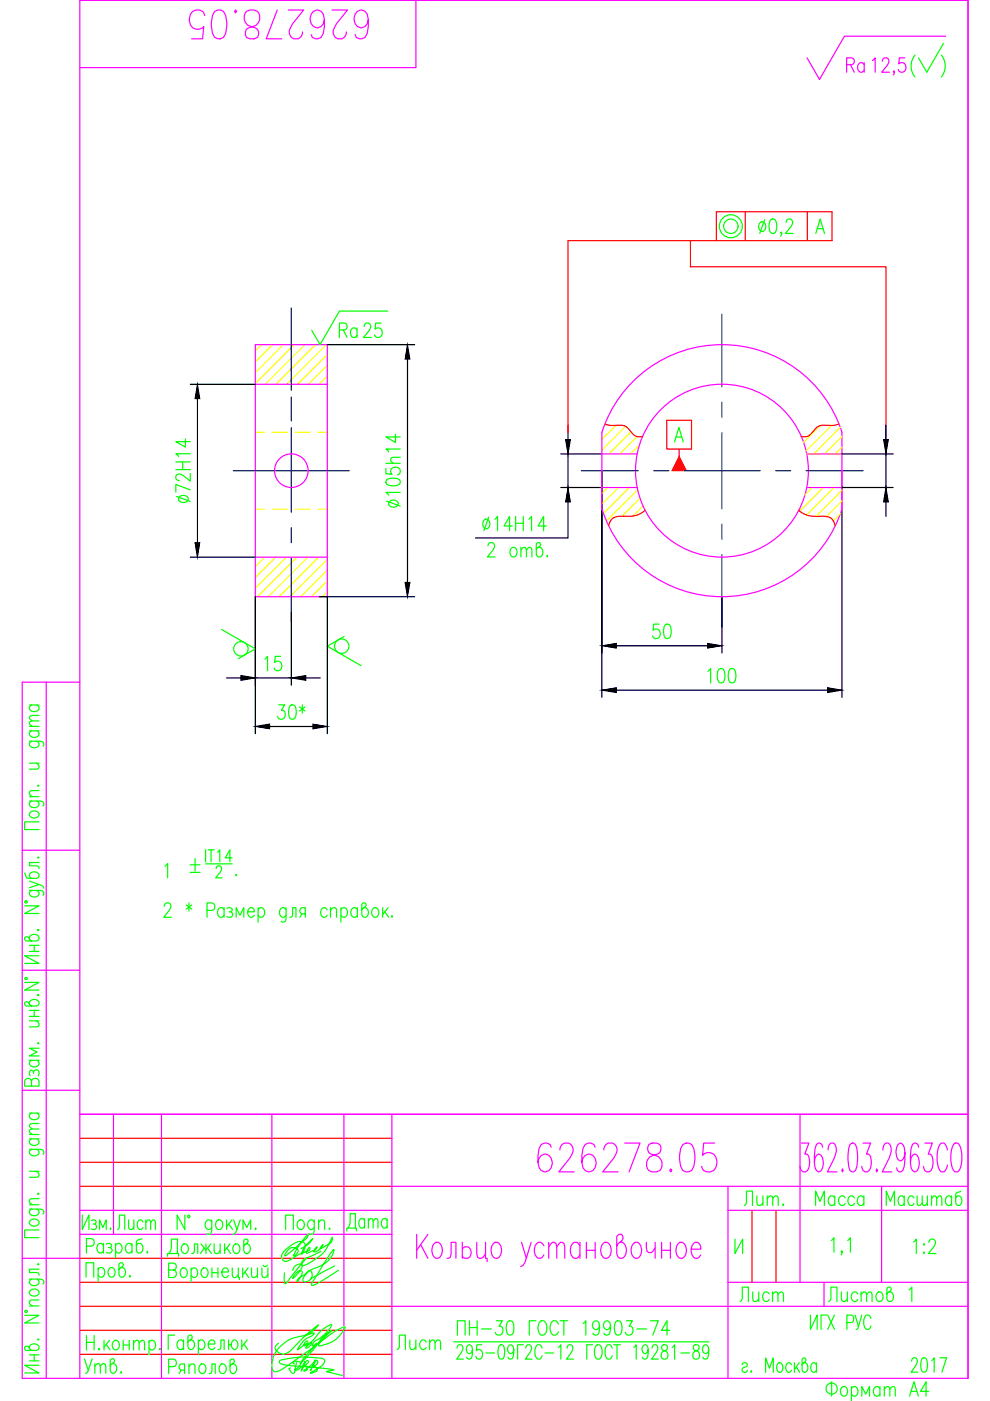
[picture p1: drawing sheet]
<svg xmlns="http://www.w3.org/2000/svg" width="210mm" height="297mm" viewBox="0 0 210 297" stroke-linecap="round" stroke-linejoin="round" font-family="sans-serif">
<defs><g id="words">
<text font-size="10.6" fill="#f0f" x="112.9" y="249.8">626278.05</text>
<text font-size="10.1" fill="#f0f" x="38.8" y="9.5">626278.05</text>
<text font-size="8.4" fill="#f0f" x="191.9" y="17.6">( )</text>
<text font-size="7.1" fill="#0f0" x="72.3" y="262.1">Дата</text>
<g font-size="6.6" fill="#f0f">
<text x="178.2" y="16.6">Ra</text>
<text x="174.6" y="277.3">Листов</text>
</g>
<g font-size="6.6" fill="#0f0">
<text x="41.3" y="107.9" transform="rotate(-90 41.3 107.9)">72H14</text>
<text x="85.7" y="108.7" transform="rotate(-90 85.7 108.7)">105h14</text>
<text x="55" y="143.6">15</text>
<text x="148.9" y="146">100</text>
<text x="57.5" y="153.8">30*</text>
<text x="156.6" y="256.8">Лит.</text>
<text x="171.8" y="256.8">Масса</text>
<text x="186.6" y="256.8">Масштаб</text>
<text x="155.6" y="277.3">Лист</text>
<text x="82.9" y="287.5">Лист</text>
<text x="95.6" y="284.3">ПН-30 ГОСТ 19903-74</text>
<text x="16.6" y="292.5">Утв.</text>
</g>
<g font-size="6.2" fill="#0f0">
<text x="70.9" y="72.7">Ra</text>
<text x="75.8" y="72.7">25</text>
<text x="102" y="119.2">2 отв.</text>
<text x="137.2" y="136.5">50</text>
<text x="23.6" y="261.8">Лист</text>
<text x="191.9" y="292.1">2017</text>
</g>
<text font-size="3.1" fill="#0f0" x="48.7" y="187">.</text>
</g></defs>
<g fill="none" stroke="#ff0" stroke-width=".25">
<path d="M55.5 73.1l-1.4 1.3M57.8 73.1l-3.7 3.6M60.1 73.1l-6 5.9M62.3 73.1l-8.2 8.2M64.6 73.1l-8.4 8.4M66.9 73.1l-8.4 8.4M69.2 73.1l-8.4 8.4M69.4 75.2l-6.3 6.3M69.4 77.4l-4 4.1M69.4 79.7l-1.7 1.8M54.1 91.6h2M57.7 91.6h3.3"/>
<path d="M62.6 91.6h3.2M67.4 91.6h2M128.5 90l-.5 .5M130.6 90.2l-3 3M132.7 90.4l-5.1 5M133.8 91.6l-4.7 4.6M135.1 92.6l-3.7 3.6M135.6 94.3l-1.9 1.9M171 96.2h3M174 90.2l-3.6 3.6M175.6 96.2h2.9M176.3 90.2l-5.4 5.4"/>
<path d="M178.2 90.6l-5.7 5.6M178.5 92.5l-3.7 3.7M178.5 94.8l-1.4 1.4M54.1 107.9h2M56.2 118.1l-2.1 2M57.7 107.9h3.3M58.4 118.1l-4.3 4.3M60.7 118.1l-6.6 6.6M62.6 107.9h3.2M63 118.1l-8.4 8.4M65.3 118.1l-8.4 8.4M67.4 107.9h2"/>
<path d="M67.6 118.1l-8.4 8.4M69.4 118.6l-7.9 7.9M128.8 103.4l-1.2 1.2M131.1 103.4l-3.5 3.5M133.4 103.4l-5.5 5.5M135.2 103.9l-6.6 6.6M135.7 105.6l-3.8 3.8M136.3 107.3l-2.1 2.1M171 103.4h3M172.3 103.4l-1.7 1.6M174.6 103.4l-5.1 5M175.6 103.4h2.9"/>
<path d="M176.8 103.4l-5.8 5.8M178.2 108.8l-1.5 1.6M178.5 104l-5.5 5.5M178.5 106.3l-3.3 3.2M69.4 120.9l-5.6 5.6M69.4 123.2l-3.4 3.3M69.4 125.4l-1.1 1.1"/>
</g>
<g fill="none" stroke="#f0f" stroke-width=".25">
<path d="M88.2 .1v14.2h-71.3M187.1 13l.2-.6 .7-.1a.95 .95 0 0 1 .1 1.6l-1.1 1.4h1.6M200.5 7.7h-21.5l-5.2 9.1-2.7-4.5M54.1 73.1h15.3v53.4h-15.3zM54.1 81.5h15.3M127.6 96.2h7.5M171 96.2h7.5M54.1 118.1h15.3M127.6 107.9v-16.3a26.7 26.7 0 0 1 25.5-18.5 26.7 26.7 0 0 1 25.4 18.5v16.3M127.6 103.4h7.5M127.6 107.9a26.7 26.7 0 0 0 25.5 18.6 26.7 26.7 0 0 0 25.4-18.6M171 103.4h7.5"/>
<path d="M9.8 144.6v147.6M16.9 144.6h-12.2v147.6h200.5v-292.1h-188.3v292.1M4.7 180.3h12.2M4.7 205.7h12.2M4.7 231.2h12.2M16.9 236.2h188.3M24.1 236.2v25.5M34.2 236.2v56M57.6 236.2v56M72.9 236.2v56M83.1 236.2v56M169.6 236.2v35.7"/>
<path d="M16.9 256.6h66.2M83.1 251.5h122.1M154.3 256.6h50.9M154.3 251.5v40.7M169.9 242.4h1.6l-.9 2.3h.5a3.1 3.1 0 0 1 .1 3.5l-.4 .3h-.5l-.4-.3-.3-.9M174.4 243.2l-.1-.5-.5-.3h-.3l-.4 .3a10.4 10.4 0 0 0-.3 4.9l.3 .6 .6 .3a2.33 2.33 0 0 0 .7-2.9l-.3-.6-.6-.3-.4 .3-.3 .6-.1 .8M175.6 243.8a1.64 1.64 0 0 1 .6-1.4 1.04 1.04 0 0 1 1.1 1.1 8.8 8.8 0 0 1-1.9 5h2.1M178.6 247.9l.2 .3-.2 .3-.1-.3zM180.2 242.7l.5-.3h.3l.4 .3a8.6 8.6 0 0 1 0 5.5l-.4 .3-.8-.3a8.8 8.8 0 0 1 0-5.5zM183 242.4h1.6l-.9 2.3h.4a3.1 3.1 0 0 1 .2 3.5l-.4 .3h-.5l-.4-.3-.3-.9M185.9 247.9l.1 .3-.1 .3-.1-.3zM186.9 251.5v20.4"/>
<path d="M187.2 243.8a1.72 1.72 0 0 1 .6-1.4 1.04 1.04 0 0 1 1.2 1.1 8.8 8.8 0 0 1-1.9 5h2M191.9 244.4l-.2 .9-.3 .5-.6 .3a2.34 2.34 0 0 1-.7-2.9l.3-.5 .4-.3 .6 .3a7.7 7.7 0 0 1 0 5.5l-.7 .3-.4-.3-.2-.6M194.8 243.2l-.2-.5-.4-.3h-.3l-.4 .3a10.5 10.5 0 0 0-.3 4.9l.3 .6 .5 .3a2.35 2.35 0 0 0 .8-2.9l-.3-.6-.6-.3-.4 .3-.3 .6-.2 .8M196.1 242.4h1.6l-.9 2.3h.4a3.1 3.1 0 0 1 .2 3.5l-.4 .3h-.5l-.4-.3-.3-.9M200.9 243.8l-.2-.6a1.05 1.05 0 0 0-1.1-.8 5.5 5.5 0 0 0 0 6.1 1.26 1.26 0 0 0 1.3-1.5M202.5 242.4a1.26 1.26 0 0 1 1.3 1.4 5.3 5.3 0 0 1-.7 4.7 1.25 1.25 0 0 1-1.3-1.5 5.2 5.2 0 0 1 .7-4.6zM4.7 266.8h12.2M16.9 261.7h66.2M83.1 277h122.1M88.3 261.7v5.1M89.2 263.9l1.5 2.9M90.7 261.7l-2.4 3.4"/>
<path d="M92.1 263.6l.3-.2h.5a2.1 2.1 0 0 1 0 3.4h-.5a2.16 2.16 0 0 1-.3-3.2zM94.8 266.8h.3l.4-.3 .2-.7v-2.4h1v3.4M98 264.8a1 1 0 0 1 1.1-.4 1 1 0 0 1 .8 .9 1.17 1.17 0 0 1-1.4 1.5l-.5-.5M98 263.4v3.4M101.1 263.4v2.4l.2 .7 .3 .3h.5l.8-1M102.9 263.4v3.4h.4v.7M104.6 263.6l.4-.2a1.41 1.41 0 0 1 1.3 1.9l-.1 .8-.4 .4-.3 .3h-.5a2.16 2.16 0 0 1-.4-3.2zM110.6 263.4l1 3.4 1-3.4M111.6 266.8l-.7 1.4-.5 .3M115.3 264.1l-.7-.7h-.5a2.1 2.1 0 0 0 0 3.4h.5l.7-.7M116.3 264.4l.9-1h.3l.4 .2 .1 .8v2.4M116.3 263.4v3.4"/>
<path d="M118 264.4l.9-1h.3l.4 .2 .1 .8v2.4M123 264.1l-.7-.7h-.5a2.1 2.1 0 0 0 0 3.4h.5l.7-.7M123 263.4v3.4M124.3 265.1h1.9M124.3 263.4v3.4M126.2 263.4v3.4M127.9 263.6l.3-.2a1.41 1.41 0 0 1 1.4 1.9l-.2 .8-.3 .4-.4 .3h-.5a2.16 2.16 0 0 1-.3-3.2zM131.4 263.4h.6a2.1 2.1 0 0 1 0 3.4 1 1 0 0 1-1.2-1v-3.6l.5-.5h.5l.2 .2a1.26 1.26 0 0 1-.9 1.7l-.3 .5M134.3 263.6l.4-.2h.5a2.1 2.1 0 0 1 0 3.4h-.5a2.14 2.14 0 0 1-.4-3.2zM137 263.4l.2 1.9 .4 .3h.5l.3-.3 .5-.7M138.9 263.4v3.4M140.3 265.1h1.8"/>
<path d="M140.3 263.4v3.4M142.1 263.4v3.4M143.8 263.6l.4-.2a1.41 1.41 0 0 1 1.3 1.9l-.1 .8-.4 .4-.3 .3h-.5a2.16 2.16 0 0 1-.4-3.2zM146.5 264.8h2.1a1 1 0 0 0-.6-1.3 1 1 0 0 0-1.3 .6 2.21 2.21 0 0 0 .7 2.7h.5l.7-.7M154.3 271.9h50.9"/>
<circle cx="61.8" cy="99.8" r="3.6"/>
<circle cx="153.1" cy="99.8" r="18.3"/>
</g>
<g fill="none" stroke="#00f" stroke-width=".25">
<path d="M61.8 65.3v17.5M153.1 66.6v15.4M49.5 99.8h24.6M61.8 84.2v5M61.8 90.6v18M123.2 99.8h12.2M138.6 99.8h3.2M145 99.8h16.2M153.1 85.3v3.2M153.1 91.7v16.2M164.4 99.8h3.3M170.9 99.8h12.1"/>
<path d="M61.8 111.9v3.2M61.8 118.3v13.6M153.1 111.1v3.2M153.1 117.6v15.4"/>
</g>
<g fill="none" stroke="#0f0" stroke-width=".25">
<path d="M161.2 47.2l.2-.2a1.03 1.03 0 0 1 1 1 1.03 1.03 0 0 1-1 1.1 1.2 1.2 0 0 1-.2-1.9zM162.1 46.6l-1 2.9M163.4 46.6l.6-.2a1.49 1.49 0 0 1 .7 1.8l-.4 1.1-.5 .2a1.49 1.49 0 0 1-.7-1.8zM165.7 49.3l-.1 .2-.1-.2 .1-.1a.65 .65 0 0 1-.1 .9M166.7 47.2l.2-.6 .7-.2a.95 .95 0 0 1 .1 1.6l-1.2 1.5h1.7M173 49.5l.9-3.1 .9 3.1M173.3 48.5h1.2M82.2 66h-10.2l-4.1 7.1-1.8-3.1M143 93.7l.9-3.1 1 3.1M143.4 92.7h1.1M102.7 110.2a.65 .65 0 0 1 1 .3 1.03 1.03 0 0 1-.8 1.6 1.2 1.2 0 0 1-.2-1.9zM103.6 109.6l-1 2.9"/>
<path d="M104.9 110.1l.6-.6v3M108.6 111.5h-1.7l1.1-2v3M109.3 109.5v3M109.3 110.9h1.7M111 109.5v3M112.1 110.1l.6-.6v3M115.8 111.5h-1.7l1.2-2v3M47 133.5l7.1 4.1-3.5 2M73 134.9l-3.6 2.1 7.1 4.1M6.2 157.1l2.8 .2 .3 .3-.2 .6M6.2 154.9h2.1M6.2 154h2.1"/>
<path d="M6.2 149.5h2.1M6.7 157.1a.68 .68 0 0 0-.5 .7 .68 .68 0 0 0 .5 .6 1.02 1.02 0 0 0 1.6-.8l-.5-.5M6.7 154.9a.68 .68 0 0 0-.5 .7 .68 .68 0 0 0 .5 .6 1.02 1.02 0 0 0 1.6-.8l-.5-.5M6.7 149.5a.68 .68 0 0 0-.5 .6 .68 .68 0 0 0 .5 .7 1.02 1.02 0 0 0 1.6-.9l-.5-.4M8.3 152.9l-1.9 .1-.2 .4 .6 .6M8.3 151.7l-1.9 .1-.2 .5 .6 .6M6.2 169.8l2.8 .2 .3 .3-.2 .6M6.2 168.9h2.1M6.2 161.8h2.1M6.4 172.3a1.09 1.09 0 0 1 1.1-.3 1.09 1.09 0 0 1 .8 .9 1.07 1.07 0 0 1-1.2 .5 1.07 1.07 0 0 1-.9-.9zM6.7 169.8a.68 .68 0 0 0-.5 .7 .68 .68 0 0 0 .5 .6 1.02 1.02 0 0 0 1.6-.8l-.5-.5M7.7 161.8l.6 .6-.2 .6-1.9 .1"/>
<path d="M8 166.6l.1-.1 .2 .1-.2 .1zM8.3 174.3h-3.1v1.6h3.1M8.3 167.6l-1.9 .1-.2 .6 .6 .6M5.2 192.1h3.1l-3.1 1.6h3.1M5.2 185.1l.5 1 2 .1a.66 .66 0 0 0 .6-.5 .66 .66 0 0 0-.5-.7 .93 .93 0 0 0-1.1-.1 .93 .93 0 0 0-.3 1.1l.3 .2M6.2 199a1.02 1.02 0 0 1 1.1-.9 1.02 1.02 0 0 1 1 .9l-.6 .5h-2.2l-.3-.3v-.4l.5-.2 .2 .1 .8 .8M6.2 188.8l2.8 .1 .3 .4-.2 .5M6.2 186.8l2.1 .7-2.1 .7M6.7 188.8a.68 .68 0 0 0-.5 .6 .68 .68 0 0 0 .5 .7 1.02 1.02 0 0 0 1.6-.8l-.5-.5M8 197.2l.1-.1 .2 .1-.2 .1zM8 181.8l.1-.1 .2 .1-.2 .1zM8.3 187.5l.8 .5 .2 .3"/>
<path d="M8.3 182.9h-2.1v.7l1.9 .1 .2 .4M34.8 192.2l.3-.6 .7-.2a.95 .95 0 0 1 .1 1.6l-1.2 1.5h1.6M35 183.6l.5-.5v3M39.5 191.9l1.1 .8M40.1 191.4v1.8M40.3 183.4h2.1M40.3 185h2.1M40.6 191.9l-1.1 .8M41.4 182.1v2.6M43.6 180.2v2.5M43.6 183.2h5.6M43.9 193h1a.83 .83 0 0 0 .7-.8 .83 .83 0 0 0-.7-.8h-1v3.1"/>
<path d="M44.1 180.2h1.3M44.8 180.2v2.5M45.8 184.2l.1-.4 .3-.2h.4l.3 .2a.92 .92 0 0 1-.2 1.1l-1 1.2h1.4M46.1 180.7l.5-.5v2.5M47.5 192.9a.68 .68 0 0 0-.6-.5 .68 .68 0 0 0-.7 .5 .93 .93 0 0 0 0 1.1 .93 .93 0 0 0 1.1 .3l.2-.3M47.5 192.4v2.1M48.1 192.6a.73 .73 0 0 1 1.2 .3l-.2 .3-.5 .1M48.9 193.3a.59 .59 0 0 1 .5 .6 .59 .59 0 0 1-.5 .6l-.8-.2M49.2 181.9h-1.4l.9-1.7v2.5M50.1 194.5v-2.1l.8 1.6 .8-1.6v2.1M52.5 193.3h1.4a.68 .68 0 0 0-.4-.8 .68 .68 0 0 0-.9 .4 1.02 1.02 0 0 0 .8 1.6l.5-.5M54.7 192.9a.67 .67 0 0 1 .7-.5 .67 .67 0 0 1 .6 .5 1.02 1.02 0 0 1-.8 1.6l-.5-.5"/>
<path d="M54.7 192.4v3.1M60.7 192.9l-.3-.3a.65 .65 0 0 0-1 .3 1.02 1.02 0 0 0 .8 1.6l.5-.5M60.7 192.4l-.2 2.8-.3 .3-.6-.1M61.5 194.5l.4-.2 .2-1.9h.6v2.1M64 193.8l-.4 .7M64.7 193.8h-.7l-.2-.2a.68 .68 0 0 1 .2-1.2h.7v2.1M69.4 192.9a.68 .68 0 0 0-.7-.5 .68 .68 0 0 0-.6 .5 1.02 1.02 0 0 0 .8 1.6l.5-.5M70.1 193l.6-.6 .5 .2 .2 1.9M70.1 192.4v2.1M72.3 192.9a.68 .68 0 0 1 .6-.5 .68 .68 0 0 1 .7 .5 1.02 1.02 0 0 1-.9 1.6l-.4-.5M72.3 192.4v3.1M75.8 192.9a.68 .68 0 0 0-.7-.5 .68 .68 0 0 0-.6 .5 .93 .93 0 0 0 0 1.1 .93 .93 0 0 0 1 .3l.3-.3"/>
<path d="M75.8 192.4v2.1M77.2 192.4a1.02 1.02 0 0 1 .9 1.1 1.02 1.02 0 0 1-.9 1l-.5-.6v-2.2l.4-.3h.3l.2 .5-.1 .3-.8 .7M79.2 192.6a.65 .65 0 0 1 1 .3 1.02 1.02 0 0 1-.8 1.6 1.19 1.19 0 0 1-.2-1.9zM81.1 192.4v2.1M81.6 193.3l.8 1.2M82.3 192.4l-1.2 1.5M83.1 194.2l.1 .1-.1 .2-.1-.2zM5.2 208.3h3.1l-3.1 1.6h3.1M6.2 212.8a1.02 1.02 0 0 1 1.1-.9 1.02 1.02 0 0 1 1 .9l-.6 .5h-2.2l-.3-.4v-.3l.5-.2 .2 .1 .8 .8M6.2 216.4h2.1M6.2 214.2h2.1M6.2 215.5h2.1"/>
<path d="M6.2 200.4h2.1M6.2 201.7h2.1M7.3 200.4v1.3M7.3 214.2v1.3M7.7 216.4l.6 .6-.2 .6-1.9 .1M8 211l.1-.2 .2 .2-.2 .1zM8.3 202.6h-3.1l3.1 1.7h-3.1M6.2 224.8h2.1M6.2 236h2.1M6.7 236a.68 .68 0 0 0-.5 .6 .68 .68 0 0 0 .5 .7 1.02 1.02 0 0 0 1.6-.8l-.5-.5M6.7 229.2a.75 .75 0 0 0-.8-.6 .75 .75 0 0 0-.7 .6v1.1h3.1v-1.1a.83 .83 0 0 0-.8-.6 .83 .83 0 0 0-.8 .6v1.1M6.7 224.8l-.5 .5a1.02 1.02 0 0 0 1.1 .9 1.02 1.02 0 0 0 1-.9l-.5-.5"/>
<path d="M7.1 227.3a.6 .6 0 0 1 .6-.5 .6 .6 0 0 1 .6 .5l-.2 .8M7.1 227.6v-.3l-.4-.4a.73 .73 0 0 0-.3 1.2M8 221.2l.1-.1 .2 .1-.2 .1zM8.3 239.4l-1.9 .1-.2 .5 .6 .5M8.3 238.2l-1.9 .1-.2 .5 .6 .6M8.3 222.2h-2.1l1.6 .9-1.6 .8h2.1M6.2 256.4l2.8 .1 .3 .3-.2 .6M6.2 243.7l2.8 .1 .3 .3-.2 .6M6.2 255.4h2.1M6.2 248.3h2.1M6.2 241.5h2.1M6.2 240.5h2.1"/>
<path d="M6.4 258.8a1.09 1.09 0 0 1 1.1-.3 1.09 1.09 0 0 1 .8 .9 1.07 1.07 0 0 1-1.2 .6 1.07 1.07 0 0 1-.9-1zM6.7 256.4a.68 .68 0 0 0-.5 .6 .68 .68 0 0 0 .5 .6 1.02 1.02 0 0 0 1.6-.8l-.5-.4M6.7 243.7a.68 .68 0 0 0-.5 .6 .68 .68 0 0 0 .5 .7 1.02 1.02 0 0 0 1.6-.9l-.5-.4M6.7 241.5a.68 .68 0 0 0-.5 .6 .68 .68 0 0 0 .5 .6 1.02 1.02 0 0 0 1.6-.8l-.5-.4M7.7 248.3l.6 .6-.2 .6-1.9 .1M8 253.1l.1-.1 .2 .1-.2 .1zM8.3 254.1l-1.9 .2-.2 .5 .6 .6M17.4 257.6v3.1l1.5-3.1v3.1M19.4 258.8a.62 .62 0 0 1 1 .3l-.1 .3-.5 .1M20.1 259.5a.62 .62 0 0 1 .4 .6 .62 .62 0 0 1-.4 .6l-.7-.2M39.2 257.6v3.1l-1.6-3.1v3.1M44.9 259.1l-.2-.3a.82 .82 0 0 0-1 .1 .82 .82 0 0 0-.2 .9 .82 .82 0 0 0 .9 .9l.5-.5"/>
<path d="M44.9 258.6l-.1 2.8-.4 .3-.6-.1M46.1 258.8a.82 .82 0 0 1 .9 .1 .82 .82 0 0 1 .2 .9 .82 .82 0 0 1-.9 .9 1.19 1.19 0 0 1-.2-1.9zM48 258.6v2.1M48.5 259.5l.8 1.2M49.2 258.6l-1.2 1.5M49.5 258.6l.7 2.1 .7-2.1M63.4 258.8a.82 .82 0 0 1 .9 .1 .82 .82 0 0 1 .2 .9 .82 .82 0 0 1-.9 .9 1.19 1.19 0 0 1-.2-1.9zM66.6 259.1l-.2-.3a.82 .82 0 0 0-1 .1 .82 .82 0 0 0-.2 .9 .82 .82 0 0 0 1 .9l.4-.5M66.6 258.6l-.1 2.8-.3 .3-.6-.1M67.6 259.2l.5-.6 .6 .2 .1 1.9M67.6 258.6v2.1M5.2 278.9h3.1l-3.1 1.6h3.1"/>
<path d="M6.2 271.2l2.8 .1 .3 .4-.2 .5M6.2 276.9h2.1M6.4 273.6a1.09 1.09 0 0 1 1.1-.3 1.09 1.09 0 0 1 .8 .9 1.07 1.07 0 0 1-1.2 .6 1.07 1.07 0 0 1-.9-.9zM6.7 271.2a.68 .68 0 0 0-.5 .6 .68 .68 0 0 0 .5 .7 1.02 1.02 0 0 0 1.6-.8l-.5-.5M8 268.1l.1-.2 .2 .2-.2 .1zM8.3 260.8h-3.1v1.6h3.1M8.3 275.6l-1.9 .1-.2 .6 .6 .6M8.3 269.1h-2.1v.7l1.9 .1 .2 .5M18.2 270.8v-3.1h1.7v3.1M18.3 264.2h1.1a.83 .83 0 0 0 .6-.8 .83 .83 0 0 0-.6-.8h-1.1v3.1M20.8 269.2l.5-.5a1.02 1.02 0 0 1 .9 1.1 1.02 1.02 0 0 1-.9 1l-.5-.5M20.8 268.7v3.1"/>
<path d="M21.1 260.7v-2.1l.7 1.6 .7-1.6v2.1M21.9 264.1a.68 .68 0 0 0-.6-.5 .68 .68 0 0 0-.6 .5 1.03 1.03 0 0 0 .8 1.6l.4-.5M21.9 263.6v2.1M22.5 263.8a.73 .73 0 0 1 1.2 .3l-.4 .4h-.3M23.3 268.9l.2-.2a1.03 1.03 0 0 1 .9 1.1 1.03 1.03 0 0 1-.9 1 1.2 1.2 0 0 1-.2-1.9zM23.3 264.5a.6 .6 0 0 1 .5 .6 .6 .6 0 0 1-.5 .6l-.8-.2M24.5 264.1a.67 .67 0 0 1 .6-.5 .67 .67 0 0 1 .7 .5 1.03 1.03 0 0 1-.8 1.6l-.5-.5M24.5 263.6v3.1M25.7 268.7a1.02 1.02 0 0 1 .9 1.1 1.02 1.02 0 0 1-.9 1l-.5-.6v-2.2l.4-.3h.3l.3 .5-.2 .3-.8 .7M27.5 270.5l.2 .1-.2 .2-.1-.2zM28 264.1a.68 .68 0 0 0-.7-.5 .68 .68 0 0 0-.6 .5 1.03 1.03 0 0 0 .8 1.6l.5-.5M28 263.6v2.1"/>
<path d="M30.1 262.6l-1.1 .4-.1 2.1a.65 .65 0 0 0 .6 .6 .65 .65 0 0 0 .7-.5 1.02 1.02 0 0 0-.8-1.6l-.5 .5M31.2 265.4l.2 .1-.2 .2-.1-.2zM35.5 266.3v-.5h2.3v.5M35.8 265.8a3.1 3.1 0 0 0 .5-3.1h1.3v3.1M35.8 269.3h1a.83 .83 0 0 1 .6 .8 .83 .83 0 0 1-.6 .8h-1v-3.1h1a.74 .74 0 0 1 .6 .7 .74 .74 0 0 1-.6 .8M38.5 269a.82 .82 0 0 1 1 .1 .82 .82 0 0 1 .2 .9 .83 .83 0 0 1-.9 .9 1.19 1.19 0 0 1-.3-1.9zM38.8 263.9a.82 .82 0 0 1 .9 .1 .82 .82 0 0 1 .2 .9 .82 .82 0 0 1-.9 .9 1.19 1.19 0 0 1-.2-1.9zM40.5 269.3l.5-.5a1.02 1.02 0 0 1 .9 1 1.02 1.02 0 0 1-.9 1.1l-.5-.5M40.5 268.8v3.1M40.6 265.8l.5-.2 .1-1.9h.7v2.1M42.6 263.7l1.1 1.3 1-1.3M43 269a.82 .82 0 0 1 .9 .1 .82 .82 0 0 1 .2 .9 .83 .83 0 0 1-.9 .9 1.19 1.19 0 0 1-.2-1.9z"/>
<path d="M43.3 264.6l-.8 1.2M43.7 263.7v2.1M44 264.6l.8 1.2M44.9 269.8h1.3M44.9 268.8v2.1M45.4 263.7l.1 1.9 .6 .2 .6-.6M46.2 268.8v2.1M46.7 263.7v2.1M47 269.7h1.4a.68 .68 0 0 0-.4-.8 .68 .68 0 0 0-.9 .4 1.02 1.02 0 0 0 .9 1.6l.4-.5M47.6 263.7v2.1M48.1 264.6l.8 1.2M48.8 263.7l-1.2 1.5"/>
<path d="M49.2 268.8l.2 1.9 .5 .2 .6-.6M49.7 263.9a.82 .82 0 0 1 1 .1 .82 .82 0 0 1 .2 .9 .82 .82 0 0 1-1 .9 1.19 1.19 0 0 1-.2-1.9zM50.2 260.7l-.4 .9-.4 .1M50.5 268.8v2.1h.3v.4M51.5 268.8v2.1M51.5 260.7v-2.1l.8 1.6 .8-1.6v2.1M51.9 269.7l.8 1.2M52.2 263.7a1.02 1.02 0 0 1 .9 1 1.02 1.02 0 0 1-.9 1.1l-.5-.6v-2.2l.3-.3h.4l.2 .5-.1 .2-.8 .8M52.6 268.8l-1.1 1.5M53.3 268.8l.1 1.9 .6 .2 .6-.6M54.2 260.4l.1 .1-.1 .2-.1-.2zM54.6 268.8v2.1"/>
<path d="M55.5 268.8l.1 1.9 .6 .2 .6-.6M55.8 268.2a.5 .5 0 0 0 .4 .3 .5 .5 0 0 0 .5-.3M56.8 268.8v2.1M60.6 260.7v-3.1h1.6v3.1M61.2 264.9a1.24 1.24 0 0 1 2 .3l-.5 .9-.4 .2a10.8 10.8 0 0 1 3.1-4.6l-.5 .9-3.6 3.1-.9 .5 .2-.6zM62 269.3a1.54 1.54 0 0 1 2.1-1.2 4.4 4.4 0 0 1-2 3 2 2 0 0 1 1.8-1.6h.1a2.8 2.8 0 0 1-1 2.3l.4-.9 1.3-.7 .5-.5a.46 .46 0 0 1 .6-.3 .46 .46 0 0 1 .3 .5 1.35 1.35 0 0 1-.4 1.5 1.35 1.35 0 0 1-1.5 .2 3.2 3.2 0 0 1 2.1-2.6 5.8 5.8 0 0 0 4.5-3.8v-.3a9.2 9.2 0 0 0-2 2.9l-2.6 4.1-.2 .5 .1 .1a8 8 0 0 0 3.2-1.6l2.5-1.6M63.8 264.7a4.7 4.7 0 0 0 2.5-2.1l-.2 .2a5.5 5.5 0 0 0-2.1 3v.1a2.4 2.4 0 0 0 .5-2.4 1.81 1.81 0 0 0-2.4 .3l-1.6 1.2a1.4 1.4 0 0 0-.2 2.4 2.14 2.14 0 0 0 1.8-.6l1.6-1 1.7-.6 .3-.3v-.4l-.3 .2-.4 .7a.2 .2 0 0 0 0 .3 .2 .2 0 0 0 .3 0l1-.5a1.1 1.1 0 0 0 .9-.9l-.2 .3a.57 .57 0 0 0-.4 .8 2.29 2.29 0 0 0 1.9-1.5l-.6 .8 1.3-.6a1.47 1.47 0 0 0 1.2-1.8v.1a9.2 9.2 0 0 1-6.3 5.9l-.2-.2a1.47 1.47 0 0 1 1.3-1.5l2.9-1.3M65.1 266.6l-4.6 5.6-.2-.5v-1.8M69.9 260.4l.1 .1-.1 .2-.1-.2zM70.9 268.4l-5.1 2.8M155.8 262.7v3.1l1.7-3.1v3.1M171.8 278.8v3.1l1.5-3.1v3.1"/>
<path d="M175.3 278.8h-1.2v3.1M175.5 278.8l1.4 3.1M176.2 263l.6-.6v3.1M176.9 278.8l-1.4 3.1M178.6 265.3l-.2 .2-.1-.2 .1-.1a.65 .65 0 0 1-.1 .9M179.7 263l.6-.6v3.1M181.3 278.8l.7 2.5M182.7 278.8l-.8 2.8-.4 .3M184.7 279.5l-.1-.3a.7 .7 0 0 0-.9-.4 2.15 2.15 0 0 0 0 3.1 .77 .77 0 0 0 1-.8M192.7 273.5l.6-.6v3M193.7 263.3l.6-.6v3.1M195.9 263.7l.1 .2-.1 .1-.1-.1z"/>
<path d="M195.9 265.5l.1 .1-.1 .2-.1-.2zM197 263.4l.2-.5 .7-.2a.95 .95 0 0 1 .1 1.6l-1.2 1.5h1.7M6.2 285.9a1.02 1.02 0 0 1 1.1-1 1.02 1.02 0 0 1 1 1l-.6 .4h-2.2l-.3-.3v-.4l.5-.2 .2 .1 .8 .8M6.2 287.2h2.1M6.2 288.5h2.1M7.3 287.2v1.3M8 284l.1-.1 .2 .1-.2 .1zM8.3 289.5h-3.1l3.1 1.6h-3.1M18.3 283.2v3M18.3 284.6h1.7M20 283.2v3M22.1 284.2v2"/>
<path d="M23.2 284.2l-1.1 1.4M24.2 284.3l.2-.1a1.03 1.03 0 0 1 .9 1 1.03 1.03 0 0 1-.9 1 1.2 1.2 0 0 1-.2-1.9zM26.1 284.2v2M27.4 284.2v2M28.3 284.8l.6-.6 .5 .1 .1 1.9M28.3 284.2v2M29.5 284.8l.6-.6 .4 .1 .2 1.9M31.6 284.6a.68 .68 0 0 1 .6-.5 .68 .68 0 0 1 .7 .5 1.03 1.03 0 0 1-.8 1.6l-.5-.4M31.6 284.2v3M33.9 285.9l.1 .2-.1 .1-.1-.1zM35.8 289.8h1a.83 .83 0 0 0 .6-.8 .83 .83 0 0 0-.6-.8h-1v3M37.1 283.1h-1.4v3"/>
<path d="M38.4 290.5l-.4 .7M38.9 284.5a.68 .68 0 0 0-.6-.4 .68 .68 0 0 0-.7 .4 .92 .92 0 0 0 0 1.2 .92 .92 0 0 0 1.1 .3l.2-.3M38.9 284.1v2M39.1 290.5h-.7l-.2-.2a.67 .67 0 0 1 .2-1.1h.7v2M40.1 289.8l.5-.6 .6 .1 .1 1.9M40.1 289.2v2M40.3 284.1a1.02 1.02 0 0 1 1 1 1.02 1.02 0 0 1-1 1l-.5-.6v-2.1l.4-.3h.3l.3 .4-.1 .3-.9 .7M42.1 284.5a.68 .68 0 0 1 .6-.4 .68 .68 0 0 1 .6 .4 1.02 1.02 0 0 1-.8 1.6l-.4-.4M42.1 284.1v3M42.5 289.3a.65 .65 0 0 1 1.1 .3 1.02 1.02 0 0 1-.9 1.6 1.2 1.2 0 0 1-.2-1.9zM44.2 285h1.4a.68 .68 0 0 0-.5-.9 .68 .68 0 0 0-.8 .4 1.02 1.02 0 0 0 .8 1.6l.5-.4M44.4 291.2l.4-.1 .1-1.9h.7v2"/>
<path d="M46.2 286.1l.5-.1 .1-1.9h.7v2M46.8 289.3a.65 .65 0 0 1 1 .3 1.02 1.02 0 0 1-.8 1.6 1.2 1.2 0 0 1-.2-1.9zM48.5 285.1h.5a.89 .89 0 0 1 .9-1 1.09 1.09 0 0 1 .5 1.1 1.09 1.09 0 0 1-.8 .9 1 1 0 0 1-.6-1M48.5 284.1v2M49.2 289.2a1.02 1.02 0 0 1 1 1 1.02 1.02 0 0 1-1 1l-.4-.6v-2.1l.3-.3h.4l.2 .4-.1 .3-.8 .7M51.3 284.1v2M51.7 285l.8 1.1M52.4 284.1l-1.1 1.4M62.5 289.2l-.4-.2a1 1 0 0 1 1.7 .1l-.6 .8-.7 .5v.1a2.77 2.77 0 0 0 2.1-1.7l.1-.2-.9 2.1 .3-.7a2.13 2.13 0 0 1 1.1-1.5l.2 .1a.92 .92 0 0 1-.9 .9 .62 .62 0 0 1 .7 .6 .62 .62 0 0 1-.8 .6v-.1a7 7 0 0 0 2.4-2.3l-1 2.3 1.2-2.1a.35 .35 0 0 1 .4 .2 .35 .35 0 0 1-.1 .4l-.5 .4-.5 .1 .8 .4a.54 .54 0 0 1 .1 .6 .54 .54 0 0 1-.6 .3l-.8 .3 2.5-1.7 .4-.5a.67 .67 0 0 0 0-.9 .67 .67 0 0 0-.8-.2 18.8 18.8 0 0 0-8.6 .7 .54 .54 0 0 0 .5 .6l1.4 .3 9.4 .9 .2 .1-1.6 .3 3.5 .8M62.9 288.9l-.6 2.3-.4-.1-.6-.8 .3-.3M64.7 283.2l1.9-.6-.3 .5a5.8 5.8 0 0 0-3.2 3l1.8-1.2a.29 .29 0 0 0 .4-.2 .29 .29 0 0 0-.2-.4l-.5 .4-.1 .6 1.5-.7a1.21 1.21 0 0 1-1.1 1.2h-.1l.3-.3 1.3-1.4a7.4 7.4 0 0 1 3.9-3.2v.1a9.2 9.2 0 0 1-3.7 3.5l-.3 .9 .9-.6-2.8 3.2-.8 1.1 1.8-1.7 1.7-2a8.4 8.4 0 0 1 3.2-3.3l-.2 .2a9.5 9.5 0 0 0-2.6 2.9l.1 .1a6.3 6.3 0 0 0 5.5-4 10.9 10.9 0 0 0-4.2 2.5l-7.3 5.3-2.5 1.6a.91 .91 0 0 1-1.1 0 .91 .91 0 0 1-.3-1 6.8 6.8 0 0 1 6.3-6.4 5.9 5.9 0 0 0 3.5-2.4h-.1a45.6 45.6 0 0 0-6.1 5.7 1.79 1.79 0 0 1-3-.9l.7-.9M96.2 284.5h54.1"/>
<path d="M96.9 285.8l.1-.4a.67 .67 0 0 1 1-.1 .67 .67 0 0 1 0 1l-1.2 1.9h1.4M100.2 286.1l-.3 .8-.3 .1a.98 .98 0 0 1-.7-.9 .98 .98 0 0 1 .7-1l.3 .2a2.88 2.88 0 0 1 0 2.7l-.5 .2-.3-.2-.1-.3M102.1 285.1h-1l-.1 1.3a.69 .69 0 0 1 .7-.3 .69 .69 0 0 1 .5 .5 .95 .95 0 0 1 0 1.1 .95 .95 0 0 1-1.1 .3l-.2-.4M103 286.9h1.9M105.9 285.3l.5-.2a1.56 1.56 0 0 1 .6 1.8l-.3 1.1-.5 .2a1.54 1.54 0 0 1-.6-1.8zM108.9 286.1l-.1 .5-.5 .4a.98 .98 0 0 1-.7-.9 .98 .98 0 0 1 .7-1l.3 .2a2.88 2.88 0 0 1 0 2.7l-.5 .2-.3-.2-.1-.3M111 285.1h-1.3v3.1M111.5 285.8l.1-.4a.67 .67 0 0 1 1-.1 .67 .67 0 0 1 0 1l-1.2 1.9h1.4M114.9 285.8l-.1-.3a.7 .7 0 0 0-.8-.4 2.12 2.12 0 0 0 0 3.1 .77 .77 0 0 0 .9-.8M115.5 286.9h1.9M118.4 285.7l.5-.6v3.1M120.2 285.8l.1-.4a.68 .68 0 0 1 1-.1 .68 .68 0 0 1 .1 1l-1.3 1.9h1.5"/>
<path d="M125.6 285.1h-1.2v3.1M126.4 285.3l.3-.2a.95 .95 0 0 1 1 1.2 1.98 1.98 0 0 1-.6 1.9 .76 .76 0 0 1-1-.8 2.4 2.4 0 0 1 .3-2.1zM129.8 285.8l-.1-.3a.7 .7 0 0 0-.8-.4 2.15 2.15 0 0 0 0 3.1 .77 .77 0 0 0 .9-.8M130.8 285.1v3.1M134.4 285.7l.5-.6v3.1M137.4 286.1l-.1 .5-.5 .4a.98 .98 0 0 1-.7-.9 .98 .98 0 0 1 .7-1l.3 .2a2.88 2.88 0 0 1 0 2.7l-.5 .2-.3-.2-.1-.3M138.3 285.8l.1-.4a.67 .67 0 0 1 .9-.1 .67 .67 0 0 1 .1 1l-1.2 1.9h1.4M140.4 285.3a.75 .75 0 0 0 .6 1.1 .87 .87 0 0 1 .6 1.2 .87 .87 0 0 1-1.2 .4 1.09 1.09 0 0 1 .8-1.7 .65 .65 0 0 0 .3-.6 .65 .65 0 0 0-.4-.6zM142.5 285.7l.5-.6v3.1M144.4 286.9h1.8M147.1 285.3a.74 .74 0 0 0 .6 1.1 .89 .89 0 0 1 .7 1 .89 .89 0 0 1-1 .8 1.01 1.01 0 0 1-.5-1.2 1.01 1.01 0 0 1 1-.7 .65 .65 0 0 0 .3-.6 .65 .65 0 0 0-.4-.6zM150.3 286.1l-.1 .5-.5 .4a.98 .98 0 0 1-.8-.9 .98 .98 0 0 1 .8-1l.3 .2a2.88 2.88 0 0 1 0 2.7l-.6 .2-.3-.2-.1-.3"/>
<path d="M157.3 289.4a.57 .57 0 0 1 .6-.5 .57 .57 0 0 1 .6 .5l-.1 .3-.8 .2a.6 .6 0 0 0-.2 .9 .6 .6 0 0 0 1.1-.3M159.3 290.7v.3zM162.3 291v-3.1l.8 2.2 .9-2.2v3.1M165 289.1l.5-.2a1.27 1.27 0 0 1 0 2.1h-.3a1.31 1.31 0 0 1-.2-1.9zM167.8 289.4l-.4-.5a1.07 1.07 0 0 0-.9 .8 1.07 1.07 0 0 0 .4 1.1l.5 .2 .4-.5M168.4 288.9v2.1M168.8 289.8l.8 1.2M169.4 288.9l-1 1.5M170.5 288.9a1.07 1.07 0 0 1 .8 .8 1.07 1.07 0 0 1-.3 1.1l-.2 .2a.61 .61 0 0 1-.7-.6v-2.2l.3-.3 .4 .2a.75 .75 0 0 1-.5 1l-.2 .3M173.1 289.4l-.4-.5h-.3a1.27 1.27 0 0 0 0 2.1h.3l.4-.5M173.1 288.9v2.1M176.3 293v3"/>
<path d="M178.5 294.1a.82 .82 0 0 1 1 .1 .82 .82 0 0 1 .2 .9 .83 .83 0 0 1-.9 .9 1.19 1.19 0 0 1-.3-1.9zM179.6 280.4h.9a.86 .86 0 0 0 .5-.8 .86 .86 0 0 0-.5-.8h-.9v3.1M180.5 294.4a.68 .68 0 0 1 .7-.4 .68 .68 0 0 1 .6 .4 1.02 1.02 0 0 1-.8 1.6l-.5-.4M180.5 294v3M182.7 296v-2l.8 1.6 .9-1.6v2M186.6 294.4a.67 .67 0 0 0-.7-.4 .67 .67 0 0 0-.6 .4 1.02 1.02 0 0 0 .8 1.6l.5-.4M186.6 294v2M187.5 294.6l.6-.6 .4 .1 .2 1.9M187.5 294v2M188.7 294.6l.5-.6 .5 .1 .1 1.9M192.8 296l1-3 .9 3M193.2 295h1.2"/>
<path d="M196.9 295h-1.7l1.1-2v3"/>
<circle cx="155" cy="48" r="2.44"/>
<circle cx="155" cy="48" r="1.53"/>
<circle cx="51.1" cy="137.6" r="1.53"/>
<circle cx="72.5" cy="137" r="1.53"/>
<circle cx="5.5" cy="191.3" r=".26"/>
<circle cx="5.5" cy="207.5" r=".26"/>
<circle cx="40" cy="257.9" r=".26"/>
<circle cx="5.5" cy="278.1" r=".26"/>
<circle cx="176.3" cy="294.4" r="1.2"/>
</g>
<g fill="none" stroke="#000" stroke-width=".25">
<path d="M69.4 73.1h18.5M86.4 76.1v47.4M40.3 81.5h13.8M41.9 84.5v30.6M118.9 96.2h8.7M120.4 90.1v3.1M120.4 96.2v7.2M127.6 99.8v48M178.5 96.2h10.9M178.5 99.8v48M187.8 90.1v3.1M187.8 96.2v7.2"/>
<path d="M40.3 118.1h13.8M118.9 103.4h8.7M120.4 106.4v7.7h-19.6M178.5 103.4h10.9M187.8 106.4v3.1M54.1 126.5v29.1M61.8 129.8v15.5M67.7 126.5h20.2M69.4 126.5v29.1M130.7 136.9h19.3M153.1 126.5v11.9M48 143.7h3.1"/>
<path d="M64.8 143.7h3.1M130.7 146.3h44.8"/>
</g>
<g fill="#000" stroke="#000" stroke-width=".21">
<path d="M86.4 73.1l.5 3h-1zM41.9 81.5l.5 3h-1.1zM119.9 93.2h1l-.5 3zM187.3 93.2h1.1l-.6 3zM41.3 115.1h1.1l-.5 3zM120.4 103.4l.5 3h-1zM187.8 103.4l.6 3h-1.1zM85.9 123.5h1l-.5 3zM127.6 136.9l3.1-.5v1zM150 136.4l3.1 .5-3.1 .5zM51.1 143.2l3 .5-3 .5zM54.1 154l3.1-.5v1z"/>
<path d="M61.8 143.7l3-.5v1zM66.3 153.5l3.1 .5-3.1 .5zM127.6 146.3l3.1-.5v1zM175.5 145.8l3 .5-3 .5z"/>
</g>
<g fill="none" stroke="#f00" stroke-width=".25">
<path d="M146.4 51v5.6h41.4v38.6M151.9 51v-6.1h24.5v6.1h-56v40.7M158 44.9v6.1M171.2 44.9v6.1M128.2 89.9a6.9 6.9 0 0 0 3.5 .3 2.63 2.63 0 0 1 2.2 1.5 1.98 1.98 0 0 0 2.3 .8M141.4 89.1h5.2v6.1h-5.2zM144 95.2v1.5M177.9 89.9a6.9 6.9 0 0 1-3.5 .3 2.6 2.6 0 0 0-2.2 1.5 1.99 1.99 0 0 1-2.3 .8M136.8 108.2l-1.2 .8a9.3 9.3 0 0 1-4.5 .5 2.17 2.17 0 0 0-2.1 2M169.3 108.2l1.2 .8a9.3 9.3 0 0 0 4.5 .5 2.15 2.15 0 0 1 2.1 2M16.9 241.3h66.2M16.9 246.4h66.2"/>
<path d="M16.9 251.5h66.2M159.4 256.6v15.3M164.5 256.6v15.3M16.9 266.8h66.2M16.9 271.9h66.2M16.9 277h66.2M16.9 282.1h66.2M16.9 287.1h66.2"/>
</g>
<path d="M144 96.7l1.5 3.1h-3z" fill="#f00" stroke="#f00" stroke-width=".21"/>
<use href="#words"/>
</svg>
